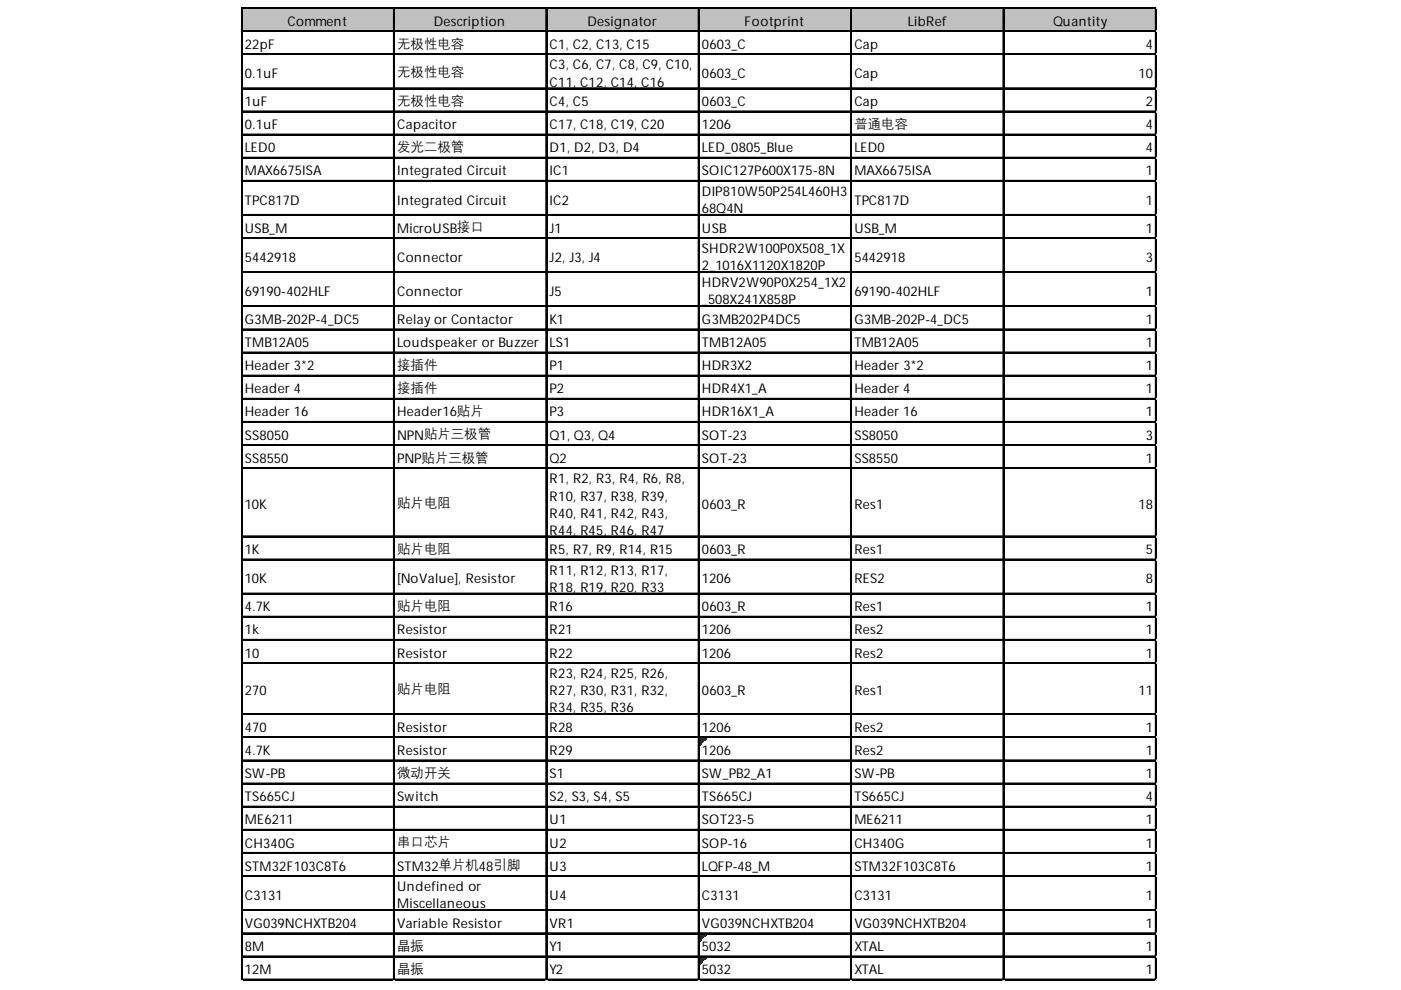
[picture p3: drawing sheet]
<svg xmlns="http://www.w3.org/2000/svg" width="297mm" height="210mm" viewBox="0 0 297 210" stroke-linecap="round" stroke-linejoin="round" font-family="sans-serif">
<defs><g id="words">
<g font-size="2.8">
<text x="60.9" y="5.4">Comment</text>
<text x="92" y="5.4">Description</text>
<text x="124.5" y="5.4">Designator</text>
<text x="157.9" y="5.4">Footprint</text>
<text x="192.5" y="5.4">LibRef</text>
<text x="223.3" y="5.4">Quantity</text>
<text x="51.9" y="10.3">22pF</text>
<text x="84.2" y="10.1">无极性电容</text>
<text x="116.5" y="10.3">C1, C2, C13, C15</text>
<text x="148.8" y="10.3">0603_C</text>
<text x="181.1" y="10.3">Cap</text>
<text x="242.9" y="10.3">4</text>
<text x="51.9" y="16.5">0.1uF</text>
<text x="84.2" y="16">无极性电容</text>
<text x="116.5" y="14.7">C3, C6, C7, C8, C9, C10,</text>
<text x="148.8" y="16.5">0603_C</text>
<text x="181.1" y="16.5">Cap</text>
<text x="241.4" y="16.5">10</text>
<text x="51.9" y="22.5">1uF</text>
<text x="84.2" y="22.2">无极性电容</text>
<text x="116.5" y="18.3">C11, C12, C14, C16</text>
<text x="116.5" y="22.5">C4, C5</text>
<text x="148.8" y="22.5">0603_C</text>
<text x="181.1" y="22.5">Cap</text>
<text x="242.9" y="22.5">2</text>
<text x="51.9" y="27.4">0.1uF</text>
<text x="84.2" y="27.4">Capacitor</text>
<text x="116.5" y="27.4">C17, C18, C19, C20</text>
<text x="148.8" y="27.4">1206</text>
<text x="181.1" y="27.1">普通电容</text>
<text x="242.9" y="27.4">4</text>
<text x="51.9" y="32.3">LED0</text>
<text x="84.2" y="32">发光二极管</text>
<text x="116.5" y="32.3">D1, D2, D3, D4</text>
<text x="148.8" y="32.3">LED_0805_Blue</text>
<text x="181.1" y="32.3">LED0</text>
<text x="242.9" y="32.3">4</text>
<text x="51.9" y="37.2">MAX6675ISA</text>
<text x="84.2" y="37.2">Integrated Circuit</text>
<text x="116.5" y="37.2">IC1</text>
<text x="148.8" y="37.2">SOIC127P600X175-8N</text>
<text x="148.8" y="41.6">DIP810W50P254L460H3</text>
<text x="181.1" y="37.2">MAX6675ISA</text>
<text x="242.9" y="37.2">1</text>
<text x="51.9" y="43.4">TPC817D</text>
<text x="84.2" y="43.4">Integrated Circuit</text>
<text x="116.5" y="43.4">IC2</text>
<text x="148.8" y="45.2">68Q4N</text>
<text x="181.1" y="43.4">TPC817D</text>
<text x="242.9" y="43.4">1</text>
<text x="51.9" y="49.3">USB_M</text>
<text x="84.2" y="49.3">MicroUSB接口</text>
<text x="116.5" y="49.3">J1</text>
<text x="148.8" y="49.3">USB</text>
<text x="148.8" y="53.7">SHDR2W100P0X508_1X</text>
<text x="181.1" y="49.3">USB_M</text>
<text x="242.9" y="49.3">1</text>
<text x="51.9" y="55.5">5442918</text>
<text x="84.2" y="55.5">Connector</text>
<text x="116.5" y="55.5">J2, J3, J4</text>
<text x="148.8" y="57.3">2_1016X1120X1820P</text>
<text x="181.1" y="55.5">5442918</text>
<text x="242.9" y="55.5">3</text>
<text x="51.9" y="62.7">69190-402HLF</text>
<text x="84.2" y="62.7">Connector</text>
<text x="116.5" y="62.7">J5</text>
<text x="148.8" y="60.9">HDRV2W90P0X254_1X2</text>
<text x="148.8" y="64.6">_508X241X858P</text>
<text x="181.1" y="62.7">69190-402HLF</text>
<text x="242.9" y="62.7">1</text>
<text x="51.9" y="68.7">G3MB-202P-4_DC5</text>
<text x="84.2" y="68.7">Relay or Contactor</text>
<text x="116.5" y="68.7">K1</text>
<text x="148.8" y="68.7">G3MB202P4DC5</text>
<text x="181.1" y="68.7">G3MB-202P-4_DC5</text>
<text x="242.9" y="68.7">1</text>
<text x="51.9" y="73.6">TMB12A05</text>
<text x="84.2" y="73.6">Loudspeaker or Buzzer</text>
<text x="116.5" y="73.6">LS1</text>
<text x="148.8" y="73.6">TMB12A05</text>
<text x="181.1" y="73.6">TMB12A05</text>
<text x="242.9" y="73.6">1</text>
<text x="51.9" y="78.5">Header 3*2</text>
<text x="51.9" y="83.4">Header 4</text>
<text x="84.2" y="78.2">接插件</text>
<text x="84.2" y="83.2">接插件</text>
<text x="116.5" y="78.5">P1</text>
<text x="116.5" y="83.4">P2</text>
<text x="148.8" y="78.5">HDR3X2</text>
<text x="148.8" y="83.4">HDR4X1_A</text>
<text x="181.1" y="78.5">Header 3*2</text>
<text x="181.1" y="83.4">Header 4</text>
<text x="242.9" y="78.5">1</text>
<text x="242.9" y="83.4">1</text>
<text x="51.9" y="88.3">Header 16</text>
<text x="84.2" y="88.3">Header16贴片</text>
<text x="116.5" y="88.3">P3</text>
<text x="148.8" y="88.3">HDR16X1_A</text>
<text x="181.1" y="88.3">Header 16</text>
<text x="242.9" y="88.3">1</text>
<text x="51.9" y="93.2">SS8050</text>
<text x="84.2" y="93.2">NPN贴片三极管</text>
<text x="116.5" y="93.2">Q1, Q3, Q4</text>
<text x="148.8" y="93.2">SOT-23</text>
<text x="181.1" y="93.2">SS8050</text>
<text x="242.9" y="93.2">3</text>
<text x="51.9" y="98.1">SS8550</text>
<text x="84.2" y="98.1">PNP贴片三极管</text>
<text x="116.5" y="98.1">Q2</text>
<text x="148.8" y="98.1">SOT-23</text>
<text x="181.1" y="98.1">SS8550</text>
<text x="242.9" y="98.1">1</text>
<text x="51.9" y="107.9">10K</text>
<text x="84.2" y="107.4">贴片电阻</text>
<text x="116.5" y="102.5">R1, R2, R3, R4, R6, R8,</text>
<text x="116.5" y="106.1">R10, R37, R38, R39,</text>
<text x="148.8" y="107.9">0603_R</text>
<text x="181.1" y="107.9">Res1</text>
<text x="241.4" y="107.9">18</text>
<text x="116.5" y="109.7">R40, R41, R42, R43,</text>
<text x="116.5" y="113.3">R44, R45, R46, R47</text>
<text x="51.9" y="117.5">1K</text>
<text x="84.2" y="117.2">贴片电阻</text>
<text x="116.5" y="117.5">R5, R7, R9, R14, R15</text>
<text x="148.8" y="117.5">0603_R</text>
<text x="181.1" y="117.5">Res1</text>
<text x="242.9" y="117.5">5</text>
<text x="51.9" y="123.7">10K</text>
<text x="84.2" y="123.7">[NoValue], Resistor</text>
<text x="116.5" y="121.9">R11, R12, R13, R17,</text>
<text x="116.5" y="125.5">R18, R19, R20, R33</text>
<text x="148.8" y="123.7">1206</text>
<text x="181.1" y="123.7">RES2</text>
<text x="242.9" y="123.7">8</text>
<text x="51.9" y="129.6">4.7K</text>
<text x="84.2" y="129.4">贴片电阻</text>
<text x="116.5" y="129.6">R16</text>
<text x="148.8" y="129.6">0603_R</text>
<text x="181.1" y="129.6">Res1</text>
<text x="242.9" y="129.6">1</text>
<text x="51.9" y="134.5">1k</text>
<text x="84.2" y="134.5">Resistor</text>
<text x="116.5" y="134.5">R21</text>
<text x="148.8" y="134.5">1206</text>
<text x="181.1" y="134.5">Res2</text>
<text x="242.9" y="134.5">1</text>
<text x="51.9" y="139.4">10</text>
<text x="84.2" y="139.4">Resistor</text>
<text x="116.5" y="139.4">R22</text>
<text x="116.5" y="143.8">R23, R24, R25, R26,</text>
<text x="148.8" y="139.4">1206</text>
<text x="181.1" y="139.4">Res2</text>
<text x="242.9" y="139.4">1</text>
<text x="51.9" y="147.4">270</text>
<text x="84.2" y="146.9">贴片电阻</text>
<text x="116.5" y="147.4">R27, R30, R31, R32,</text>
<text x="148.8" y="147.4">0603_R</text>
<text x="181.1" y="147.4">Res1</text>
<text x="241.4" y="147.4">11</text>
<text x="51.9" y="155.2">470</text>
<text x="84.2" y="155.2">Resistor</text>
<text x="116.5" y="151">R34, R35, R36</text>
<text x="116.5" y="155.2">R28</text>
<text x="148.8" y="155.2">1206</text>
<text x="181.1" y="155.2">Res2</text>
<text x="242.9" y="155.2">1</text>
<text x="51.9" y="160.1">4.7K</text>
<text x="84.2" y="160.1">Resistor</text>
<text x="116.5" y="160.1">R29</text>
<text x="148.8" y="160.1">1206</text>
<text x="181.1" y="160.1">Res2</text>
<text x="242.9" y="160.1">1</text>
<text x="51.9" y="165">SW-PB</text>
<text x="84.2" y="164.7">微动开关</text>
<text x="116.5" y="165">S1</text>
<text x="148.8" y="165">SW_PB2_A1</text>
<text x="181.1" y="165">SW-PB</text>
<text x="242.9" y="165">1</text>
<text x="51.9" y="169.9">TS665CJ</text>
<text x="84.2" y="169.9">Switch</text>
<text x="116.5" y="169.9">S2, S3, S4, S5</text>
<text x="148.8" y="169.9">TS665CJ</text>
<text x="181.1" y="169.9">TS665CJ</text>
<text x="242.9" y="169.9">4</text>
<text x="51.9" y="174.8">ME6211</text>
<text x="51.9" y="179.7">CH340G</text>
<text x="84.2" y="179.4">串口芯片</text>
<text x="116.5" y="174.8">U1</text>
<text x="116.5" y="179.7">U2</text>
<text x="148.8" y="174.8">SOT23-5</text>
<text x="148.8" y="179.7">SOP-16</text>
<text x="181.1" y="174.8">ME6211</text>
<text x="181.1" y="179.7">CH340G</text>
<text x="242.9" y="174.8">1</text>
<text x="242.9" y="179.7">1</text>
<text x="51.9" y="184.6">STM32F103C8T6</text>
<text x="84.2" y="184.6">STM32单片机48引脚</text>
<text x="116.5" y="184.6">U3</text>
<text x="148.8" y="184.6">LQFP-48_M</text>
<text x="181.1" y="184.6">STM32F103C8T6</text>
<text x="242.9" y="184.6">1</text>
<text x="51.9" y="190.8">C3131</text>
<text x="84.2" y="189">Undefined or</text>
<text x="116.5" y="190.8">U4</text>
<text x="148.8" y="190.8">C3131</text>
<text x="181.1" y="190.8">C3131</text>
<text x="242.9" y="190.8">1</text>
<text x="51.9" y="196.7">VG039NCHXTB204</text>
<text x="84.2" y="192.6">Miscellaneous</text>
<text x="84.2" y="196.7">Variable Resistor</text>
<text x="116.5" y="196.7">VR1</text>
<text x="148.8" y="196.7">VG039NCHXTB204</text>
<text x="181.1" y="196.7">VG039NCHXTB204</text>
<text x="242.9" y="196.7">1</text>
<text x="51.9" y="201.6">8M</text>
<text x="84.2" y="201.4">晶振</text>
<text x="116.5" y="201.6">Y1</text>
<text x="148.8" y="201.6">5032</text>
<text x="181.1" y="201.6">XTAL</text>
<text x="242.9" y="201.6">1</text>
<text x="51.9" y="206.5">12M</text>
<text x="84.2" y="206.3">晶振</text>
<text x="116.5" y="206.5">Y2</text>
<text x="148.8" y="206.5">5032</text>
<text x="181.1" y="206.5">XTAL</text>
<text x="242.9" y="206.5">1</text>
</g>
</g></defs>
<path d="M51.3 1.8h193.9v5h-193.9z" fill="#c0c0c0"/>
<path d="M148.3 156.5h1.6" fill="none" stroke="#008000" stroke-width=".26"/>
<path d="M148.3 156.5h1.6v.2h-1.6z" fill="#008000"/>
<path d="M148.3 156.7h1.3" fill="none" stroke="#008000" stroke-width=".26"/>
<path d="M148.3 156.7h1.3v.3h-1.3z" fill="#008000"/>
<path d="M148.3 157h1" fill="none" stroke="#008000" stroke-width=".26"/>
<path d="M148.3 157h1v.3h-1z" fill="#008000"/>
<path d="M148.3 157.3h.8" fill="none" stroke="#008000" stroke-width=".26"/>
<path d="M148.3 157.3h.8v.2h-.8z" fill="#008000"/>
<path d="M148.3 157.5h.5" fill="none" stroke="#008000" stroke-width=".26"/>
<path d="M148.3 157.5h.5v.3h-.5z" fill="#008000"/>
<path d="M148.3 157.8h.3" fill="none" stroke="#008000" stroke-width=".26"/>
<path d="M148.3 157.8h.3v.2h-.3z" fill="#008000"/>
<path d="M148.3 198.1h1.6" fill="none" stroke="#008000" stroke-width=".26"/>
<path d="M148.3 198.1h1.6v.2h-1.6z" fill="#008000"/>
<path d="M148.3 198.3h1.3" fill="none" stroke="#008000" stroke-width=".26"/>
<path d="M148.3 198.3h1.3v.3h-1.3z" fill="#008000"/>
<path d="M148.3 198.6h1" fill="none" stroke="#008000" stroke-width=".26"/>
<path d="M148.3 198.6h1v.2h-1z" fill="#008000"/>
<path d="M148.3 198.8h.8" fill="none" stroke="#008000" stroke-width=".26"/>
<path d="M148.3 198.8h.8v.3h-.8z" fill="#008000"/>
<path d="M148.3 199.1h.5" fill="none" stroke="#008000" stroke-width=".26"/>
<path d="M148.3 199.1h.5v.2h-.5z" fill="#008000"/>
<path d="M148.3 199.3h.3" fill="none" stroke="#008000" stroke-width=".26"/>
<path d="M148.3 199.3h.3v.3h-.3z" fill="#008000"/>
<path d="M148.3 203h1.6" fill="none" stroke="#008000" stroke-width=".26"/>
<path d="M148.3 203h1.6v.2h-1.6z" fill="#008000"/>
<path d="M148.3 203.2h1.3" fill="none" stroke="#008000" stroke-width=".26"/>
<path d="M148.3 203.2h1.3v.3h-1.3z" fill="#008000"/>
<path d="M148.3 203.5h1" fill="none" stroke="#008000" stroke-width=".26"/>
<path d="M148.3 203.5h1v.2h-1z" fill="#008000"/>
<path d="M148.3 203.7h.8" fill="none" stroke="#008000" stroke-width=".26"/>
<path d="M148.3 203.7h.8v.3h-.8z" fill="#008000"/>
<path d="M148.3 204h.5" fill="none" stroke="#008000" stroke-width=".26"/>
<path d="M148.3 204h.5v.2h-.5z" fill="#008000"/>
<path d="M148.3 204.2h.3" fill="none" stroke="#008000" stroke-width=".26"/>
<path d="M148.3 204.2h.3v.3h-.3z" fill="#008000"/>
<g fill="none" stroke="#000" stroke-width=".26">
<path d="M51.1 1.6v206.3M51.3 1.6v206.3M51.4 1.6h193.8M51.4 1.7h193.8M51.4 6.5h193.8M51.4 6.6h193.8M51.4 11.4h193.8M51.4 11.5h193.8M51.4 18.6h193.8M51.4 18.8h193.8M83.4 1.9v206M83.6 1.9v206"/>
<path d="M115.7 1.9v206M115.9 1.9v206M148.1 1.9v206M148.2 1.9v206M180.4 1.9v206M180.5 1.9v206M212.7 1.9v206M212.8 1.9v206M245 1.9v206M245.1 1.9v206M51.4 23.5h193.8M51.4 23.7h193.8"/>
<path d="M51.4 28.4h193.8M51.4 28.6h193.8M51.4 33.4h193.8M51.4 33.5h193.8M51.4 38.3h193.8M51.4 38.4h193.8M51.4 45.5h193.8M51.4 45.6h193.8M51.4 50.4h193.8M51.4 50.5h193.8M51.4 57.6h193.8M51.4 57.7h193.8"/>
<path d="M51.4 64.8h193.8M51.4 65h193.8M51.4 69.8h193.8M51.4 69.9h193.8M51.4 74.7h193.8M51.4 74.8h193.8M51.4 79.6h193.8M51.4 79.7h193.8M51.4 84.5h193.8M51.4 84.6h193.8M51.4 89.4h193.8M51.4 89.5h193.8"/>
<path d="M51.4 94.3h193.8M51.4 94.4h193.8M51.4 99.2h193.8M51.4 99.3h193.8M51.4 113.6h193.8M51.4 113.8h193.8M51.4 118.5h193.8M51.4 118.7h193.8M51.4 125.8h193.8M51.4 125.9h193.8M51.4 130.7h193.8M51.4 130.8h193.8"/>
<path d="M51.4 135.6h193.8M51.4 135.7h193.8M51.4 140.5h193.8M51.4 140.6h193.8M51.4 151.3h193.8M51.4 151.5h193.8M51.4 156.2h193.8M51.4 156.4h193.8M51.4 161.1h193.8M51.4 161.3h193.8M51.4 166h193.8M51.4 166.2h193.8"/>
<path d="M51.4 170.9h193.8M51.4 171.1h193.8M51.4 175.9h193.8M51.4 176h193.8M51.4 180.8h193.8M51.4 180.9h193.8M51.4 185.7h193.8M51.4 185.8h193.8M51.4 192.9h193.8M51.4 193h193.8M51.4 197.8h193.8M51.4 197.9h193.8"/>
<path d="M51.4 202.7h193.8M51.4 202.8h193.8M51.4 207.6h193.8M51.4 207.7h193.8"/>
</g>
<path d="M51.1 207.9h.1" fill="none" stroke="#d4d4d4" stroke-width=".26"/>
<path d="M51.1 207.9h.3z" fill="#d4d4d4"/>
<path d="M83.4 207.9h.1" fill="none" stroke="#d4d4d4" stroke-width=".26"/>
<path d="M83.4 207.9h.3z" fill="#d4d4d4"/>
<path d="M115.7 207.9h.1" fill="none" stroke="#d4d4d4" stroke-width=".26"/>
<path d="M115.7 207.9h.3z" fill="#d4d4d4"/>
<path d="M148.1 207.9h.1" fill="none" stroke="#d4d4d4" stroke-width=".26"/>
<path d="M148.1 207.9h.2z" fill="#d4d4d4"/>
<path d="M180.4 207.9h.1" fill="none" stroke="#d4d4d4" stroke-width=".26"/>
<path d="M180.4 207.9h.2z" fill="#d4d4d4"/>
<path d="M212.7 207.9h.1" fill="none" stroke="#d4d4d4" stroke-width=".26"/>
<path d="M212.7 207.9h.2z" fill="#d4d4d4"/>
<path d="M245 207.9h.1" fill="none" stroke="#d4d4d4" stroke-width=".26"/>
<path d="M245 207.9h.2z" fill="#d4d4d4"/>
<path d="M245.2 1.6h.1" fill="none" stroke="#d4d4d4" stroke-width=".26"/>
<path d="M245.2 1.6l.1 .3z" fill="#d4d4d4"/>
<path d="M245.2 6.5h.1" fill="none" stroke="#d4d4d4" stroke-width=".26"/>
<path d="M245.2 6.5l.1 .3z" fill="#d4d4d4"/>
<path d="M245.2 11.4h.1" fill="none" stroke="#d4d4d4" stroke-width=".26"/>
<path d="M245.2 11.4l.1 .3z" fill="#d4d4d4"/>
<path d="M245.2 18.6h.1" fill="none" stroke="#d4d4d4" stroke-width=".26"/>
<path d="M245.2 18.6l.1 .3z" fill="#d4d4d4"/>
<path d="M245.2 23.5h.1" fill="none" stroke="#d4d4d4" stroke-width=".26"/>
<path d="M245.2 23.5l.1 .3z" fill="#d4d4d4"/>
<path d="M245.2 28.4h.1" fill="none" stroke="#d4d4d4" stroke-width=".26"/>
<path d="M245.2 28.4l.1 .3z" fill="#d4d4d4"/>
<path d="M245.2 33.4h.1" fill="none" stroke="#d4d4d4" stroke-width=".26"/>
<path d="M245.2 33.4l.1 .2z" fill="#d4d4d4"/>
<path d="M245.2 38.3h.1" fill="none" stroke="#d4d4d4" stroke-width=".26"/>
<path d="M245.2 38.3l.1 .2z" fill="#d4d4d4"/>
<path d="M245.2 45.5h.1" fill="none" stroke="#d4d4d4" stroke-width=".26"/>
<path d="M245.2 45.5l.1 .2z" fill="#d4d4d4"/>
<path d="M245.2 50.4h.1" fill="none" stroke="#d4d4d4" stroke-width=".26"/>
<path d="M245.2 50.4l.1 .2z" fill="#d4d4d4"/>
<path d="M245.2 57.6h.1" fill="none" stroke="#d4d4d4" stroke-width=".26"/>
<path d="M245.2 57.6l.1 .3z" fill="#d4d4d4"/>
<path d="M245.2 64.8h.1" fill="none" stroke="#d4d4d4" stroke-width=".26"/>
<path d="M245.2 64.8l.1 .3z" fill="#d4d4d4"/>
<path d="M245.2 69.8h.1" fill="none" stroke="#d4d4d4" stroke-width=".26"/>
<path d="M245.2 69.8l.1 .2z" fill="#d4d4d4"/>
<path d="M245.2 74.7h.1" fill="none" stroke="#d4d4d4" stroke-width=".26"/>
<path d="M245.2 74.7l.1 .2z" fill="#d4d4d4"/>
<path d="M245.2 79.6h.1" fill="none" stroke="#d4d4d4" stroke-width=".26"/>
<path d="M245.2 79.6l.1 .2z" fill="#d4d4d4"/>
<path d="M245.2 84.5h.1" fill="none" stroke="#d4d4d4" stroke-width=".26"/>
<path d="M245.2 84.5l.1 .2z" fill="#d4d4d4"/>
<path d="M245.2 89.4h.1" fill="none" stroke="#d4d4d4" stroke-width=".26"/>
<path d="M245.2 89.4l.1 .2z" fill="#d4d4d4"/>
<path d="M245.2 94.3h.1" fill="none" stroke="#d4d4d4" stroke-width=".26"/>
<path d="M245.2 94.3l.1 .2z" fill="#d4d4d4"/>
<path d="M245.2 99.2h.1" fill="none" stroke="#d4d4d4" stroke-width=".26"/>
<path d="M245.2 99.2l.1 .2z" fill="#d4d4d4"/>
<path d="M245.2 113.6h.1" fill="none" stroke="#d4d4d4" stroke-width=".26"/>
<path d="M245.2 113.6l.1 .3z" fill="#d4d4d4"/>
<path d="M245.2 118.5h.1" fill="none" stroke="#d4d4d4" stroke-width=".26"/>
<path d="M245.2 118.5l.1 .3z" fill="#d4d4d4"/>
<path d="M245.2 125.8h.1" fill="none" stroke="#d4d4d4" stroke-width=".26"/>
<path d="M245.2 125.8l.1 .2z" fill="#d4d4d4"/>
<path d="M245.2 130.7h.1" fill="none" stroke="#d4d4d4" stroke-width=".26"/>
<path d="M245.2 130.7l.1 .2z" fill="#d4d4d4"/>
<path d="M245.2 135.6h.1" fill="none" stroke="#d4d4d4" stroke-width=".26"/>
<path d="M245.2 135.6l.1 .2z" fill="#d4d4d4"/>
<path d="M245.2 140.5h.1" fill="none" stroke="#d4d4d4" stroke-width=".26"/>
<path d="M245.2 140.5l.1 .2z" fill="#d4d4d4"/>
<path d="M245.2 151.3h.1" fill="none" stroke="#d4d4d4" stroke-width=".26"/>
<path d="M245.2 151.3l.1 .3z" fill="#d4d4d4"/>
<path d="M245.2 156.2h.1" fill="none" stroke="#d4d4d4" stroke-width=".26"/>
<path d="M245.2 156.2l.1 .3z" fill="#d4d4d4"/>
<path d="M245.2 161.1h.1" fill="none" stroke="#d4d4d4" stroke-width=".26"/>
<path d="M245.2 161.1l.1 .3z" fill="#d4d4d4"/>
<path d="M245.2 166h.1" fill="none" stroke="#d4d4d4" stroke-width=".26"/>
<path d="M245.2 166l.1 .3z" fill="#d4d4d4"/>
<path d="M245.2 170.9h.1" fill="none" stroke="#d4d4d4" stroke-width=".26"/>
<path d="M245.2 170.9l.1 .3z" fill="#d4d4d4"/>
<path d="M245.2 175.9h.1" fill="none" stroke="#d4d4d4" stroke-width=".26"/>
<path d="M245.2 175.9l.1 .2z" fill="#d4d4d4"/>
<path d="M245.2 180.8h.1" fill="none" stroke="#d4d4d4" stroke-width=".26"/>
<path d="M245.2 180.8l.1 .2z" fill="#d4d4d4"/>
<path d="M245.2 185.7h.1" fill="none" stroke="#d4d4d4" stroke-width=".26"/>
<path d="M245.2 185.7l.1 .2z" fill="#d4d4d4"/>
<path d="M245.2 192.9h.1" fill="none" stroke="#d4d4d4" stroke-width=".26"/>
<path d="M245.2 192.9l.1 .2z" fill="#d4d4d4"/>
<path d="M245.2 197.8h.1" fill="none" stroke="#d4d4d4" stroke-width=".26"/>
<path d="M245.2 197.8l.1 .3z" fill="#d4d4d4"/>
<path d="M245.2 202.7h.1" fill="none" stroke="#d4d4d4" stroke-width=".26"/>
<path d="M245.2 202.7l.1 .3z" fill="#d4d4d4"/>
<path d="M245.2 207.6h.1" fill="none" stroke="#d4d4d4" stroke-width=".26"/>
<path d="M245.2 207.6l.1 .3z" fill="#d4d4d4"/>
<use href="#words"/>
</svg>
